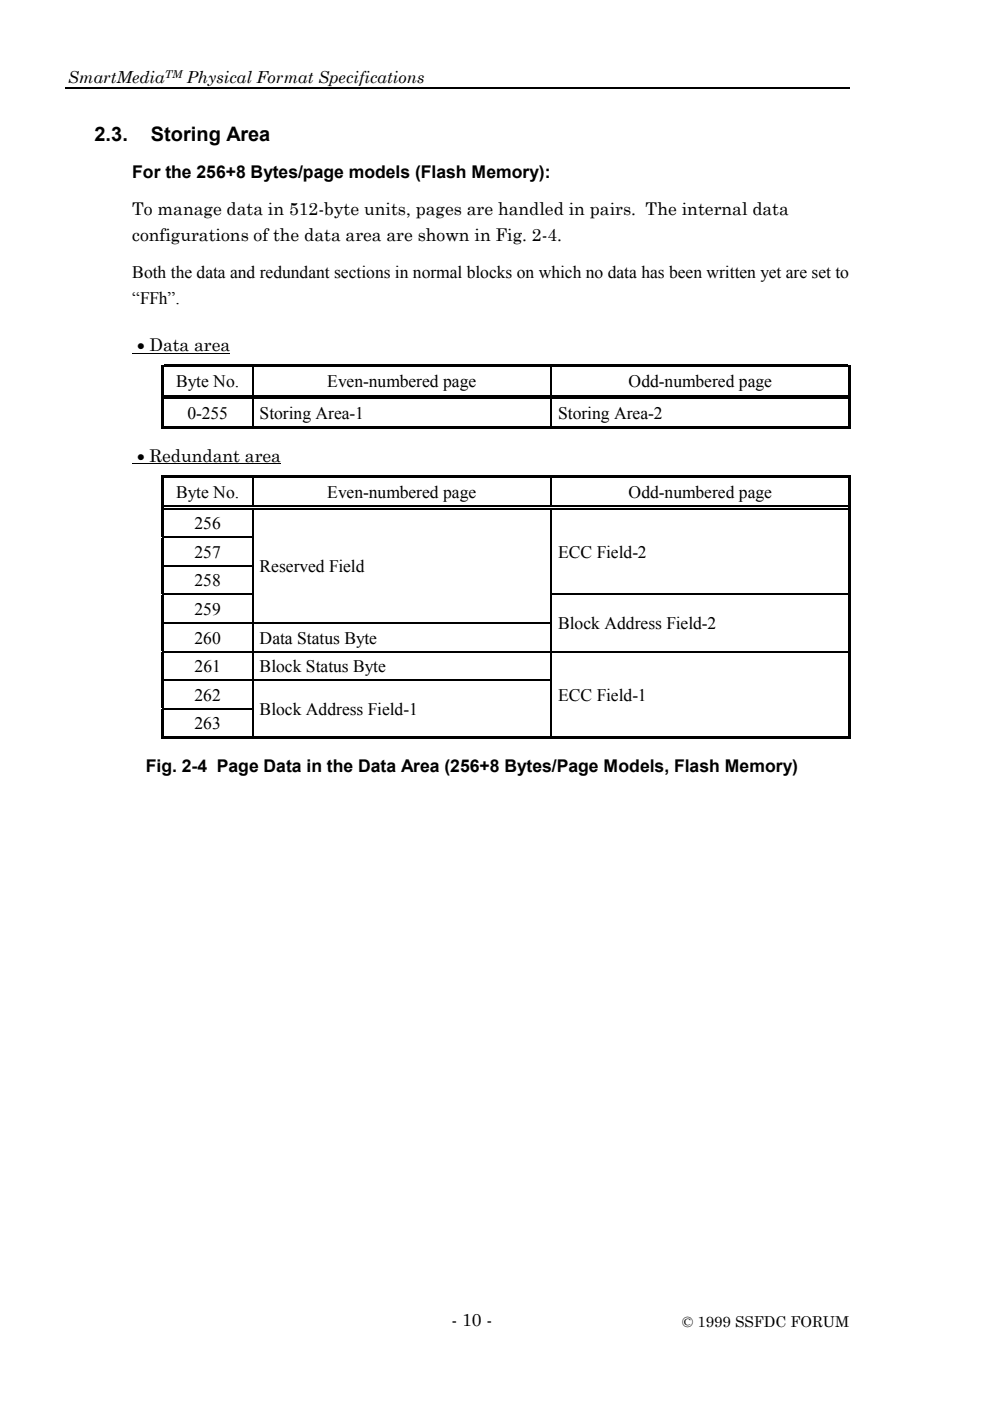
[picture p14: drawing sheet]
<svg xmlns="http://www.w3.org/2000/svg" width="210mm" height="297mm" viewBox="0 0 210 297" stroke-linecap="round" stroke-linejoin="round" font-family="sans-serif">
<defs><g id="words">
<g font-size="4.2">
<text x="20" y="29.9">2.3.</text>
<text x="32" y="29.9">Storing Area</text>
</g>
<g font-size="3.7">
<text x="28" y="37.7">For the 256+8 Bytes/page models (Flash Memory):</text>
<text x="28" y="45.6">To manage data in 512-byte units, pages are handled in pairs. The internal data</text>
<text x="28" y="51.2">configurations of the data area are shown in Fig. 2-4.</text>
<text x="28" y="58.8">Both the data and redundant sections in normal blocks on which no data has been written yet are set to</text>
<text x="28" y="64.5">“FFh”.</text>
<text x="37.4" y="82.1">Byte No.</text>
<text x="69.4" y="82.1">Even-numbered page</text>
<text x="133.3" y="82.1">Odd-numbered page</text>
<text x="39.7" y="88.8">0-255</text>
<text x="55" y="88.8">Storing Area-1</text>
<text x="118.3" y="88.8">Storing Area-2</text>
<text x="37.4" y="105.6">Byte No.</text>
<text x="69.4" y="105.6">Even-numbered page</text>
<text x="133.3" y="105.6">Odd-numbered page</text>
<text x="41.2" y="112.2">256</text>
<text x="41.2" y="118.3">257</text>
<text x="118.3" y="118.3">ECC Field-2</text>
<text x="41.2" y="124.3">258</text>
<text x="55" y="121.3">Reserved Field</text>
<text x="41.2" y="130.4">259</text>
<text x="41.2" y="136.4">260</text>
<text x="55" y="136.4">Data Status Byte</text>
<text x="118.3" y="133.4">Block Address Field-2</text>
<text x="41.2" y="142.5">261</text>
<text x="55.1" y="142.5">Block Status Byte</text>
<text x="41.2" y="148.5">262</text>
<text x="118.3" y="148.5">ECC Field-1</text>
<text x="41.2" y="154.6">263</text>
<text x="55" y="151.6">Block Address Field-1</text>
<text x="30.9" y="163.6">Fig. 2-4 Page Data in the Data Area (256+8 Bytes/Page Models, Flash Memory)</text>
<text x="95.7" y="281.2">- 10 -</text>
</g>
<g font-size="3.5">
<text x="14.4" y="17.5">SmartMedia</text>
<text x="39.6" y="17.5">Physical Format Specifications</text>
<text x="29.1" y="74.4">• Data area</text>
<text x="29.1" y="97.9">• Redundant area</text>
</g>
<text font-size="3.2" x="144.7" y="281.4">© 1999 SSFDC FORUM</text>
<text font-size="2.3" x="34.9" y="16.6">TM</text>
</g></defs>
<g fill="none" stroke="#000" stroke-width=".25">
<path d="M13.9 18.8h166.4M53.6 77.9v5.8M116.8 77.9v5.8M34.8 83.9h18.6M34.8 84.4h18.6M53.6 84.5v5.9M54.2 83.9h62.5M54.2 84.4h62.5M116.8 84.5v5.9M117.4 83.9h62.4M117.4 84.4h62.4M34.3 113.9h19.4"/>
<path d="M34.3 120h19.4M34.8 107.3h18.6M34.8 107.8h18.6M53.6 101.3v5.9M53.6 108v5.8M53.6 114v5.8M54.2 107.3h62.5M54.2 107.8h62.5M116.8 101.3v5.9M116.8 108v5.8M116.8 114v5.8M117.4 107.3h62.4"/>
<path d="M117.4 107.8h62.4M34.3 126h19.4M34.3 132.1h82.6M34.3 138.1h146.1M53.6 120.1v5.8M53.6 126.2v5.8M53.6 132.2v5.8M53.6 138.3v5.8M116.7 126h63.7M116.8 120.1v5.8M116.8 126.2v5.8M116.8 132.2v5.8"/>
<path d="M116.8 138.3v5.8M34.3 144.2h82.6M34.3 150.2h19.4M53.6 144.3v5.8M53.6 150.4v5.8M116.8 144.3v5.8M116.8 150.4v5.8"/>
</g>
<path d="M28 74.9h20.8M28 98.3h31.6" fill="none" stroke="#000" stroke-width=".21"/>
<g fill="#000">
<path d="M34.3 77.3h.5v.6h-.5zM34.8 77.3h18.6v.6h-18.6zM53.4 77.9h.3zM53.4 77.3h63.3v.6h-63.3zM116.7 77.9h.2zM116.7 77.3h63.1v.6h-63.1zM179.8 77.3h.6v.6h-.6zM34.3 77.9h.5v5.8h-.5zM34.3 83.7h.5v.8h-.5zM34.3 84.5h.5v6.4h-.5zM34.8 90.4h18.6v.5h-18.6zM53.4 84.5h.3z"/>
<path d="M53.4 83.7h.8v.3h-.8zM53.4 84.2h.8v.3h-.8zM53.4 90.4h63.3v.5h-63.3zM116.7 84.5h.2zM116.7 83.7h.7v.3h-.7zM116.7 84.2h.7v.3h-.7zM116.7 90.4h63.1v.5h-63.1zM179.8 77.9h.6v5.8h-.6zM179.8 83.7h.6v.8h-.6zM179.8 84.5h.6v6.4h-.6zM34.3 100.8h.5v.5h-.5zM34.3 101.3h.5v5.9h-.5z"/>
<path d="M34.3 107.2h.5v.8h-.5zM34.3 108h.5v5.8h-.5zM34.3 114h.5v5.8h-.5zM34.8 100.8h18.6v.5h-18.6zM53.4 101.3h.3zM53.4 100.8h63.3v.5h-63.3zM53.4 107.9l.3 .1zM53.4 107.2h.8v.2h-.8zM53.4 107.7h.8v.2h-.8zM116.7 101.3h.2zM116.7 100.8h63.1v.5h-63.1zM116.7 107.9l.2 .1z"/>
<path d="M116.7 107.2h.7v.2h-.7zM116.7 107.7h.7v.2h-.7zM116.7 113.8h.2v.2h-.2zM179.8 100.8h.6v.5h-.6zM179.8 101.3h.6v5.9h-.6zM179.8 107.2h.6v.8h-.6zM179.8 108h.6v5.8h-.6zM179.8 113.8h.6v.2h-.6zM179.8 114h.6v5.8h-.6zM34.3 120.1h.5v5.8h-.5zM34.3 126.2h.5v5.8h-.5zM34.3 132.2h.5v5.8h-.5z"/>
<path d="M116.7 119.8h.2v.3h-.2zM179.8 119.8h.6v.3h-.6zM179.8 120.1h.6v5.8h-.6zM179.8 126.2h.6v5.8h-.6zM179.8 132h.6v.2h-.6zM179.8 132.2h.6v5.8h-.6zM34.3 138.3h.5v5.8h-.5zM34.3 144.3h.5v5.8h-.5zM34.3 150.4h.5v6.3h-.5zM34.8 156.2h18.6v.5h-18.6zM53.4 156.2h63.3v.5h-63.3zM116.7 150.1h.2v.3h-.2z"/>
<path d="M116.7 156.2h63.1v.5h-63.1zM179.8 138.3h.6v5.8h-.6zM179.8 144.1h.6v.2h-.6zM179.8 144.3h.6v5.8h-.6zM179.8 150.1h.6v.3h-.6zM179.8 150.4h.6v6.3h-.6z"/>
</g>
<use href="#words"/>
</svg>
